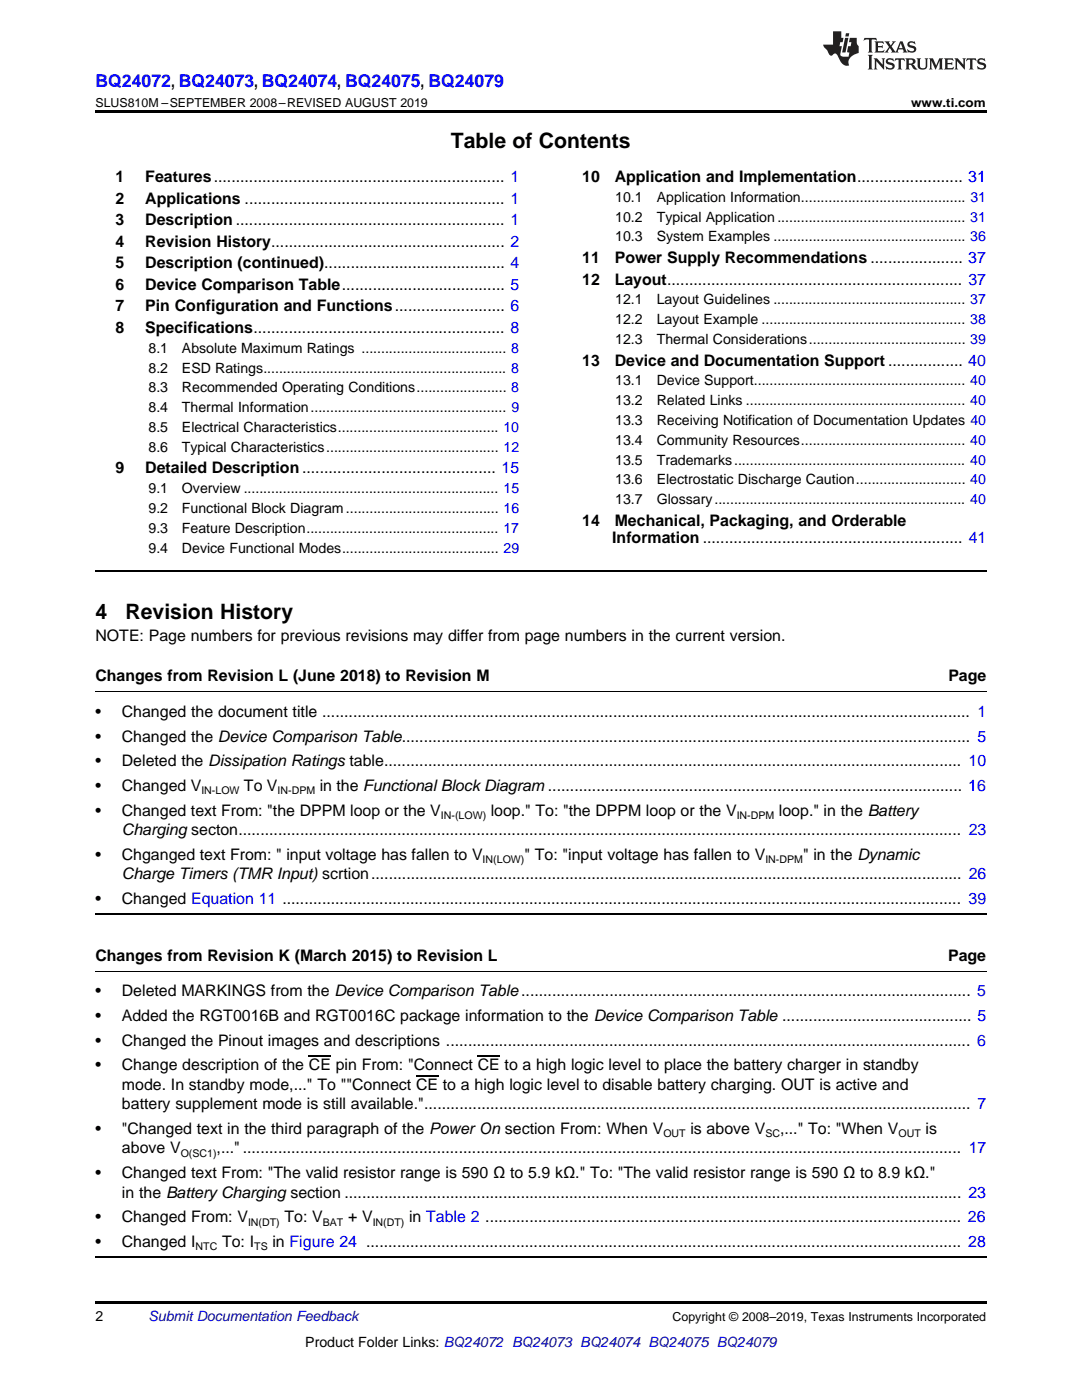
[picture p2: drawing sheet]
<svg xmlns="http://www.w3.org/2000/svg" width="216mm" height="279mm" viewBox="0 0 216 279" stroke-linecap="round" stroke-linejoin="round" font-family="sans-serif">
<defs><g id="words">
<g font-size="4.2">
<text x="90" y="29.6">Table of Contents</text>
<text x="19" y="123.6">4</text>
<text x="25" y="123.6">Revision History</text>
</g>
<text font-size="3.5" fill="#00f" x="19" y="17.3">BQ24072, BQ24073, BQ24074, BQ24075, BQ24079</text>
<g font-size="3.2">
<text x="23" y="36.3">1</text>
<text x="23" y="40.6">2</text>
<text x="29" y="36.3">Features.................................................................. 1</text>
<text x="29" y="40.6">Applications ........................................................... 1</text>
<text x="116.2" y="36.3">10</text>
<text x="122.7" y="36.3">Application and Implementation........................ 31</text>
<text x="23" y="44.9">3</text>
<text x="29" y="44.9">Description ............................................................. 1</text>
<text x="23" y="49.2">4</text>
<text x="23" y="53.6">5</text>
<text x="29" y="49.2">Revision History..................................................... 2</text>
<text x="29" y="53.6">Description (continued)......................................... 4</text>
<text x="116.2" y="52.5">11</text>
<text x="122.7" y="52.5">Power Supply Recommendations ..................... 37</text>
<text x="23" y="57.9">6</text>
<text x="29" y="57.9">Device Comparison Table..................................... 5</text>
<text x="116.2" y="56.8">12</text>
<text x="122.7" y="56.8">Layout................................................................... 37</text>
<text x="23" y="62.2">7</text>
<text x="29" y="62.2">Pin Configuration and Functions......................... 6</text>
<text x="23" y="66.5">8</text>
<text x="29" y="66.5">Specifications......................................................... 8</text>
<text x="116.2" y="73">13</text>
<text x="122.7" y="73">Device and Documentation Support ................. 40</text>
<text x="23" y="94.5">9</text>
<text x="29" y="94.5">Detailed Description............................................ 15</text>
<text x="116.2" y="104.9">14</text>
<text x="122.7" y="104.9">Mechanical, Packaging, and Orderable</text>
<text x="122.2" y="108.4">Information ........................................................... 41</text>
<text x="19" y="127.9">NOTE: Page numbers for previous revisions may differ from page numbers in the current version.</text>
<text x="19" y="136">Changes from Revision L (June 2018) to Revision M</text>
<text x="189.2" y="136">Page</text>
<text x="19" y="143.1">•</text>
<text x="24.3" y="143.1">Changed the document title ................................................................................................................................................... 1</text>
<text x="19" y="148">•</text>
<text x="24.3" y="148">Changed the Device Comparison Table................................................................................................................................. 5</text>
<text x="19" y="152.9">•</text>
<text x="24.3" y="152.9">Deleted the Dissipation Ratings table................................................................................................................................... 10</text>
<text x="19" y="157.9">•</text>
<text x="24.3" y="157.9">Changed V</text>
<text x="48.7" y="157.9">To V</text>
<text x="63.8" y="157.9">in the Functional Block Diagram .............................................................................................. 16</text>
<text x="19" y="162.8">•</text>
<text x="24.3" y="162.8">Changed text From: &quot;the DPPM loop or the V</text>
<text x="24.3" y="166.7">Charging secton.................................................................................................................................................................... 23</text>
<text x="97.9" y="162.8">loop.&quot; To: &quot;the DPPM loop or the V</text>
<text x="155.4" y="162.8">loop.&quot; in the Battery</text>
<text x="19" y="171.6">•</text>
<text x="24.3" y="171.6">Chganged text From: &quot; input voltage has fallen to V</text>
<text x="104.7" y="171.6">&quot; To: &quot;input voltage has fallen to V</text>
<text x="160.2" y="171.6">&quot; in the Dynamic</text>
<text x="24.3" y="175.5">Charge Timers (TMR Input) scrtion...................................................................................................................................... 26</text>
<text x="19" y="180.4">•</text>
<text x="24.3" y="180.4">Changed Equation 11 .......................................................................................................................................................... 39</text>
<text x="19" y="191.7">Changes from Revision K (March 2015) to Revision L</text>
<text x="189.2" y="191.7">Page</text>
<text x="19" y="198.8">•</text>
<text x="19" y="203.7">•</text>
<text x="24.3" y="198.8">Deleted MARKINGS from the Device Comparison Table...................................................................................................... 5</text>
<text x="24.3" y="203.7">Added the RGT0016B and RGT0016C package information to the Device Comparison Table ........................................... 5</text>
<text x="19" y="208.7">•</text>
<text x="24.3" y="208.7">Changed the Pinout images and descriptions ....................................................................................................................... 6</text>
<text x="19" y="213.6">•</text>
<text x="24.3" y="213.6">Change description of the CE pin From: &quot;Connect CE to a high logic level to place the battery charger in standby</text>
<text x="24.3" y="217.5">mode. In standby mode,...&quot; To &quot;&quot;Connect CE to a high logic level to disable battery charging. OUT is active and</text>
<text x="24.3" y="221.4">battery supplement mode is still available.&quot;............................................................................................................................ 7</text>
<text x="19" y="226.3">•</text>
<text x="24.3" y="226.3">&quot;Changed text in the third paragraph of the Power On section From: When V</text>
<text x="137.8" y="226.3">is above V</text>
<text x="155.7" y="226.3">,...&quot; To: &quot;When V</text>
<text x="184.7" y="226.3">is</text>
<text x="24.3" y="230.2">above V</text>
<text x="43.2" y="230.2">,...&quot; ................................................................................................................................................................... 17</text>
<text x="19" y="235.1">•</text>
<text x="24.3" y="235.1">Changed text From: &quot;The valid resistor range is 590 Ω to 5.9 kΩ.&quot; To: &quot;The valid resistor range is 590 Ω to 8.9 kΩ.&quot;</text>
<text x="24.3" y="239">in the Battery Charging section ............................................................................................................................................ 23</text>
<text x="19" y="243.9">•</text>
<text x="24.3" y="243.9">Changed From: V</text>
<text x="56.8" y="243.9">To: V</text>
<text x="69.5" y="243.9">+ V</text>
<text x="81.6" y="243.9">in Table 2 ............................................................................................................ 26</text>
<text x="19" y="248.9">•</text>
<text x="24.3" y="248.9">Changed I</text>
<text x="44.3" y="248.9">To: I</text>
<text x="54.4" y="248.9">in Figure 24 ....................................................................................................................................... 28</text>
</g>
<g font-size="2.8">
<text x="122.8" y="40.3">10.1</text>
<text x="131" y="40.3">Application Information.......................................... 31</text>
<text x="122.8" y="44.2">10.2</text>
<text x="131" y="44.2">Typical Application ................................................ 31</text>
<text x="122.8" y="48.2">10.3</text>
<text x="131" y="48.2">System Examples ................................................. 36</text>
<text x="122.8" y="60.7">12.1</text>
<text x="122.8" y="64.7">12.2</text>
<text x="131" y="60.7">Layout Guidelines ................................................. 37</text>
<text x="131" y="64.7">Layout Example .................................................... 38</text>
<text x="29.6" y="70.4">8.1</text>
<text x="36.3" y="70.4">Absolute Maximum Ratings ..................................... 8</text>
<text x="122.8" y="68.7">12.3</text>
<text x="131" y="68.7">Thermal Considerations........................................ 39</text>
<text x="29.6" y="74.4">8.2</text>
<text x="36.3" y="74.4">ESD Ratings.............................................................. 8</text>
<text x="122.8" y="76.9">13.1</text>
<text x="131" y="76.9">Device Support...................................................... 40</text>
<text x="29.6" y="78.3">8.3</text>
<text x="29.6" y="82.3">8.4</text>
<text x="36.3" y="78.3">Recommended Operating Conditions....................... 8</text>
<text x="36.3" y="82.3">Thermal Information.................................................. 9</text>
<text x="122.8" y="80.9">13.2</text>
<text x="131" y="80.9">Related Links ........................................................ 40</text>
<text x="29.6" y="86.2">8.5</text>
<text x="36.3" y="86.2">Electrical Characteristics......................................... 10</text>
<text x="122.8" y="84.8">13.3</text>
<text x="122.8" y="88.8">13.4</text>
<text x="131" y="84.8">Receiving Notification of Documentation Updates 40</text>
<text x="131" y="88.8">Community Resources.......................................... 40</text>
<text x="29.6" y="90.2">8.6</text>
<text x="36.3" y="90.2">Typical Characteristics............................................ 12</text>
<text x="122.8" y="92.7">13.5</text>
<text x="131" y="92.7">Trademarks........................................................... 40</text>
<text x="29.6" y="98.4">9.1</text>
<text x="36.3" y="98.4">Overview ................................................................. 15</text>
<text x="122.8" y="96.7">13.6</text>
<text x="122.8" y="100.6">13.7</text>
<text x="131" y="96.7">Electrostatic Discharge Caution............................ 40</text>
<text x="131" y="100.6">Glossary................................................................ 40</text>
<text x="29.6" y="102.4">9.2</text>
<text x="29.6" y="106.3">9.3</text>
<text x="36.3" y="102.4">Functional Block Diagram....................................... 16</text>
<text x="36.3" y="106.3">Feature Description................................................. 17</text>
<text x="29.6" y="110.3">9.4</text>
<text x="36.3" y="110.3">Device Functional Modes........................................ 29</text>
<text x="19" y="263.6">2</text>
<text x="60.9" y="268.9">Product Folder Links: BQ24072 BQ24073 BQ24074 BQ24075 BQ24079</text>
</g>
<text font-size="2.8" fill="#0000c8" x="29.6" y="263.6">Submit Documentation Feedback</text>
<g font-size="2.5">
<text x="19" y="21.4">SLUS810M –SEPTEMBER 2008–REVISED AUGUST 2019</text>
<text x="181.8" y="21.4">www.ti.com</text>
<text x="134.2" y="263.6">Copyright © 2008–2019, Texas Instruments Incorporated</text>
</g>
<g font-size="2.1">
<text x="40.2" y="158.5">IN-LOW</text>
<text x="55.4" y="158.5">IN-DPM</text>
<text x="88" y="163.4">IN-(LOW)</text>
<text x="147" y="163.4">IN-DPM</text>
<text x="96.3" y="172.3">IN(LOW)</text>
<text x="152.7" y="172.3">IN-DPM</text>
<text x="132.4" y="226.9">OUT</text>
<text x="152.7" y="226.9">SC</text>
<text x="179.3" y="226.9">OUT</text>
<text x="36.1" y="230.8">O(SC1)</text>
<text x="49.5" y="244.6">IN(DT)</text>
<text x="64.4" y="244.6">BAT</text>
<text x="74.4" y="244.6">IN(DT)</text>
<text x="39" y="249.5">NTC</text>
<text x="50.7" y="249.5">TS</text>
</g>
</g></defs>
<path d="M19 22h177.8v.5h-177.8zM19 259.7h177.8v.5h-177.8z" fill="#000"/>
<path d="M19 114h177.8M19 182.4h177.8M19 250.8h177.8" fill="none" stroke="#000" stroke-width=".35"/>
<path d="M19 138.1h177.8M19 193.8h177.8" fill="none" stroke="#000" stroke-width=".2"/>
<g fill="#231f20">
<path d="M172.5 7.6l-.1 .5 .4-.2h.6v.1v2.1l-.2 .4h.9l-.2-.4v-2.1l.1-.1h.5l.5 .2-.2-.5zM174.5 8.3l.2 .3v1.5l-.2 .4h1.8l.2-.6a1.04 1.04 0 0 1-1.3 .2v-.7h.6l.3 .2v-.6l-.3 .2h-.6v-.6l.8-.1 .4 .3-.2-.5zM176.5 8.3l.9 1.1-.9 1.1h.8l-.2-.2 .4-.7 .5 .7-.2 .2h1.5l-.2-.2 .2-.4h.9l.1 .4-.2 .2h1l-.3-.3-.7-1.9h-.5l-.9 2-.8-1 .9-1h-.8l.1 .3-.4 .5-.3-.6 .1-.2zM179.7 8.6l.4 1h-.7zM181.3 8.4a.63 .63 0 0 0-.2 .7 .63 .63 0 0 0 .6 .4l.6 .2 .1 .2a.75 .75 0 0 1-.7 .4 .75 .75 0 0 1-.6-.5l.1 .7 .1-.1a1.11 1.11 0 0 0 1.5-.6 1.13 1.13 0 0 0-1.2-.8l-.1-.4a1.04 1.04 0 0 1 1.2 .2l-.2-.5-.2 .1-.4-.2zM173.2 10.9l.2 .4v2.2l-.2 .4h1l-.3-.4v-2.2l.3-.4zM174.3 11.6l.3 .4v1.5l-.3 .4h.8l-.2-.4v-1.3l1.5 1.7v-1.9l.2-.4h-.7l.2 .4v.9l-1.1-1.3zM177 11.8a.62 .62 0 0 0-.2 .7 .62 .62 0 0 0 .6 .4l.6 .1 .1 .3a.76 .76 0 0 1-.7 .3 .76 .76 0 0 1-.7-.4l.2 .7 .1-.1a1.11 1.11 0 0 0 1.5-.6 1.13 1.13 0 0 0-1.2-.8l-.1-.4a1.04 1.04 0 0 1 1.2 .2l-.2-.6-.2 .1-.5-.1zM178.7 11.6l-.2 .6a.61 .61 0 0 1 .8-.3v1.6l-.2 .4h.9l-.2-.4v-1.6a.63 .63 0 0 1 .7 .3l-.1-.6zM180.6 11.6l.3 .4v1.5l-.3 .4h1l-.2-.2-.1-.8 .6 .2a.76 .76 0 0 0 1.2 .7l-1-1a.58 .58 0 0 0 .6-.5 .58 .58 0 0 0-.5-.6zM181.4 11.9h.1a.45 .45 0 0 1 .5 .1 .45 .45 0 0 1 .1 .5l-.8 .2zM182.9 11.6l.2 .2a2.17 2.17 0 0 0 .3 1.9 .99 .99 0 0 0 1.6-.6v-1.1l.2-.4h-.7l.2 .2a1.92 1.92 0 0 1-.2 1.8 .6 .6 0 0 1-.9-.5v-1.1l.2-.4zM185.4 11.6l.2 .4v1.5l-.2 .4h.7l-.2-.4v-1.4l.8 1.8 .8-1.8v1.4l-.2 .4h.9l-.2-.4v-1.5l.2-.4h-.8l-.6 1.5-.6-1.5zM188.4 11.6l.2 .4v1.5l-.2 .4h1.8l.1-.6a1.04 1.04 0 0 1-1.2 .1v-.6h.5l.4 .2v-.6l-.4 .2h-.5v-.7h.8l.3 .3-.1-.6zM190.5 11.6l.2 .4v1.5l-.2 .4h.7l-.2-.4v-1.3l1.5 1.7v-1.9l.2-.4h-.7l.2 .4v.9l-1.1-1.3zM192.9 11.6l-.1 .6a.61 .61 0 0 1 .7-.3l.1 1.6-.3 .4h1l-.3-.4 .1-1.6a.63 .63 0 0 1 .7 .3l-.1-.6zM195.2 11.8a.62 .62 0 0 0-.2 .7 .62 .62 0 0 0 .6 .4l.6 .1 .1 .3a.76 .76 0 0 1-.7 .3 .76 .76 0 0 1-.6-.4l.1 .7 .1-.1a1.11 1.11 0 0 0 1.6-.6 1.13 1.13 0 0 0-1.3-.8l-.1-.4a1.04 1.04 0 0 1 1.2 .2l-.1-.6-.2 .1-.5-.1z"/>
<path d="M166.2 6.3v2.6h-1.9v.4l.8 .9a.91 .91 0 0 0 1 .8 .56 .56 0 0 1 .5-.3 .56 .56 0 0 1 .5 .3l.4 .8a1.53 1.53 0 0 0 1.9 1.2 1.54 1.54 0 0 1 1-2.1l.9-.3v-1.4a1.52 1.52 0 0 1-.4-1.6h-1.3l-.2 .8h.5l-.2 .8h-.5l-.1 1v.2l.4 .1-.2 .8a1.93 1.93 0 0 1-1.6-.3l.3-1.8h-.5l.2-.8h.4l.2-.8h-.4v-1.3zM168.6 7.6l-.6 2.9h.7l.6-2.9zM168.8 6.6l-.1 .7h.6l.2-.7z"/>
</g>
<path d="M61.6 210.8h4.4M83 214.7h4.4M95.3 210.8h4.4" fill="none" stroke="#000" stroke-width=".21"/>
<use href="#words"/>
</svg>
